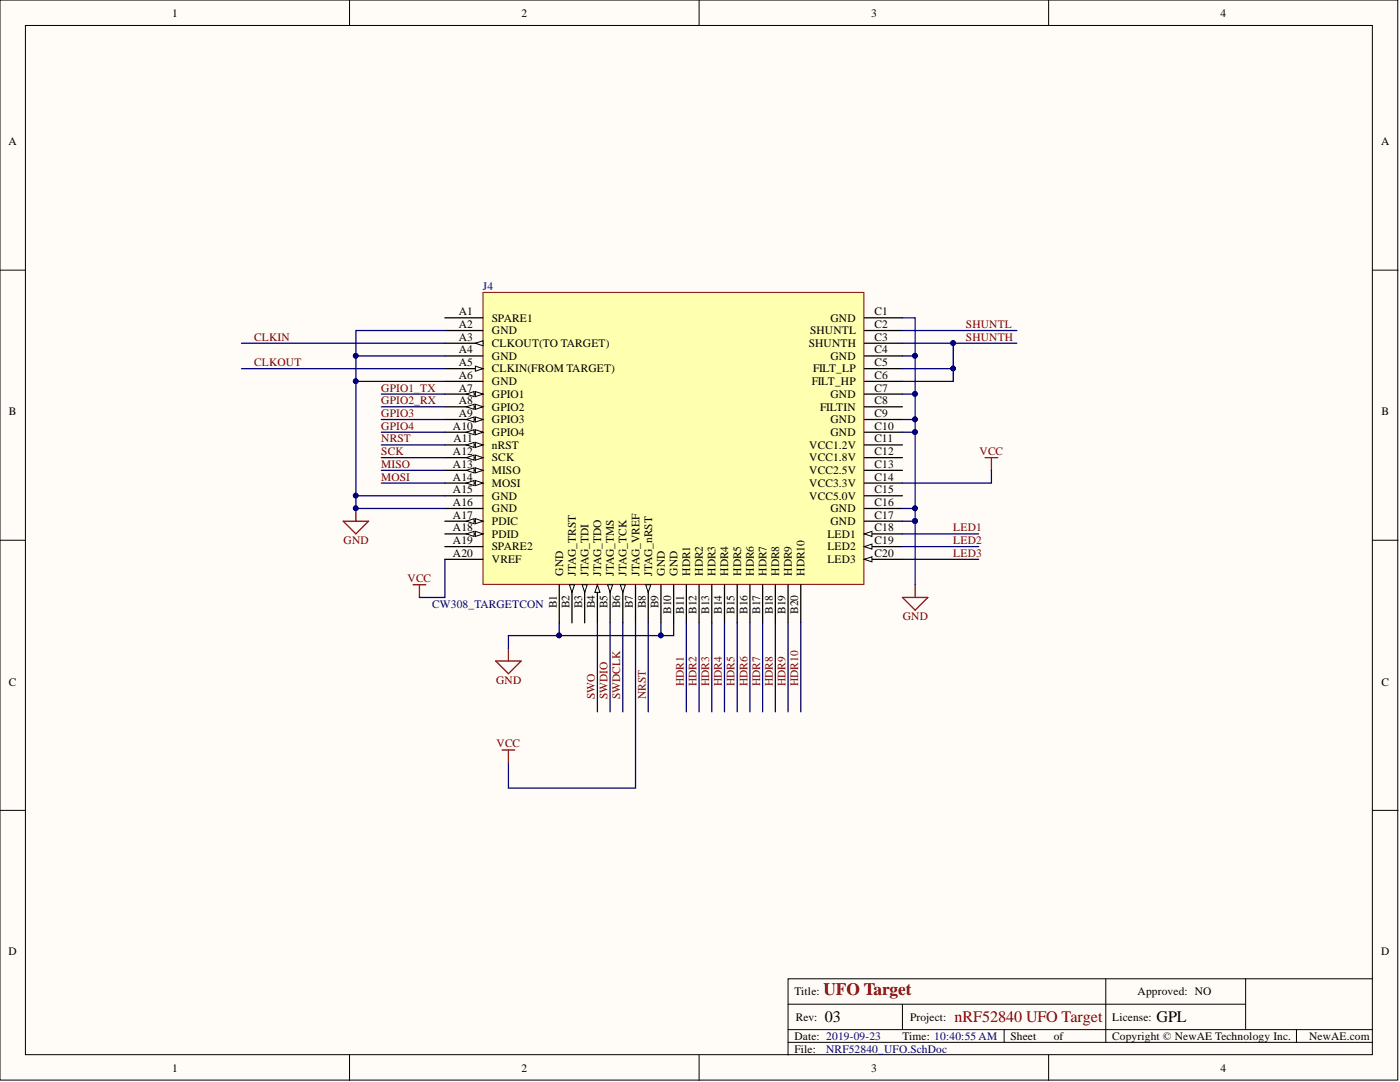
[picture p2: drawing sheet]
<svg xmlns="http://www.w3.org/2000/svg" width="279mm" height="216mm" viewBox="0 0 279 216" stroke-linecap="round" stroke-linejoin="round" font-family="sans-serif">
<defs><g id="words">
<text font-size="3.5" fill="#800000" x="164.4" y="198.6">UFO Target</text>
<g font-size="3.2">
<text x="164.6" y="204">03</text>
<text x="230.8" y="204">GPL</text>
</g>
<text font-size="3.2" fill="#800000" x="190.5" y="204">nRF52840 UFO Target</text>
<g font-size="2.3">
<text x="34.3" y="3.3">1</text>
<text x="104.1" y="3.3">2</text>
<text x="173.8" y="3.3">3</text>
<text x="243.6" y="3.3">4</text>
<text x="1.7" y="29">A</text>
<text x="275.6" y="29">A</text>
<text x="91.6" y="62.9">A1</text>
<text x="91.6" y="65.4">A2</text>
<text x="98.2" y="64.2">SPARE1</text>
<text x="165.7" y="64.2">GND</text>
<text x="174.5" y="62.9">C1</text>
<text x="174.5" y="65.4">C2</text>
<text x="91.6" y="68">A3</text>
<text x="91.6" y="70.5">A4</text>
<text x="98.2" y="66.7">GND</text>
<text x="98.2" y="69.3">CLKOUT(TO TARGET)</text>
<text x="98.2" y="71.8">GND</text>
<text x="161.4" y="69.3">SHUNTH</text>
<text x="161.7" y="66.7">SHUNTL</text>
<text x="165.7" y="71.8">GND</text>
<text x="174.5" y="68">C3</text>
<text x="174.5" y="70.5">C4</text>
<text x="91.6" y="73.1">A5</text>
<text x="91.6" y="75.6">A6</text>
<text x="98.2" y="74.3">CLKIN(FROM TARGET)</text>
<text x="98.2" y="76.9">GND</text>
<text x="162" y="76.9">FILT_HP</text>
<text x="162.3" y="74.3">FILT_LP</text>
<text x="174.5" y="73.1">C5</text>
<text x="174.5" y="75.6">C6</text>
<text x="1.8" y="82.9">B</text>
<text x="91.6" y="78.1">A7</text>
<text x="91.6" y="80.7">A8</text>
<text x="91.6" y="83.2">A9</text>
<text x="98.2" y="79.4">GPIO1</text>
<text x="98.2" y="81.9">GPIO2</text>
<text x="163.7" y="81.9">FILTIN</text>
<text x="165.7" y="79.4">GND</text>
<text x="174.5" y="78.1">C7</text>
<text x="174.5" y="80.7">C8</text>
<text x="174.5" y="83.2">C9</text>
<text x="275.7" y="82.9">B</text>
<text x="90.4" y="85.7">A10</text>
<text x="90.5" y="88.3">A11</text>
<text x="98.2" y="84.5">GPIO3</text>
<text x="98.2" y="87">GPIO4</text>
<text x="98.2" y="89.5">nRST</text>
<text x="161.5" y="89.5">VCC1.2V</text>
<text x="165.7" y="84.5">GND</text>
<text x="165.7" y="87">GND</text>
<text x="174.5" y="85.7">C10</text>
<text x="174.5" y="88.3">C11</text>
<text x="90.4" y="90.8">A12</text>
<text x="90.4" y="93.3">A13</text>
<text x="90.4" y="95.9">A14</text>
<text x="98.2" y="92.1">SCK</text>
<text x="98.2" y="94.6">MISO</text>
<text x="161.5" y="92.1">VCC1.8V</text>
<text x="161.5" y="94.6">VCC2.5V</text>
<text x="174.5" y="90.8">C12</text>
<text x="174.5" y="93.3">C13</text>
<text x="174.5" y="95.9">C14</text>
<text x="90.4" y="98.4">A15</text>
<text x="90.4" y="101">A16</text>
<text x="98.2" y="97.2">MOSI</text>
<text x="98.2" y="99.7">GND</text>
<text x="161.5" y="97.2">VCC3.3V</text>
<text x="161.5" y="99.7">VCC5.0V</text>
<text x="174.5" y="98.4">C15</text>
<text x="174.5" y="101">C16</text>
<text x="90.4" y="103.5">A17</text>
<text x="90.4" y="106">A18</text>
<text x="98.2" y="102.2">GND</text>
<text x="98.2" y="104.8">PDIC</text>
<text x="98.2" y="107.3">PDID</text>
<text x="165.1" y="107.3">LED1</text>
<text x="165.7" y="102.2">GND</text>
<text x="165.7" y="104.8">GND</text>
<text x="174.5" y="103.5">C17</text>
<text x="174.5" y="106">C18</text>
<text x="90.4" y="108.6">A19</text>
<text x="90.4" y="111.1">A20</text>
<text x="98.2" y="109.8">SPARE2</text>
<text x="98.2" y="112.4">VREF</text>
<text x="165.1" y="109.8">LED2</text>
<text x="165.1" y="112.4">LED3</text>
<text x="174.5" y="108.6">C19</text>
<text x="174.5" y="111.1">C20</text>
<text x="112.4" y="114.9" transform="rotate(-90 112.4 114.9)">GND</text>
<text x="114.9" y="114.9" transform="rotate(-90 114.9 114.9)">JTAG_TRST</text>
<text x="117.4" y="114.9" transform="rotate(-90 117.4 114.9)">JTAG_TDI</text>
<text x="120" y="114.9" transform="rotate(-90 120 114.9)">JTAG_TDO</text>
<text x="122.5" y="114.9" transform="rotate(-90 122.5 114.9)">JTAG_TMS</text>
<text x="125.1" y="114.9" transform="rotate(-90 125.1 114.9)">JTAG_TCK</text>
<text x="127.6" y="114.9" transform="rotate(-90 127.6 114.9)">JTAG_VREF</text>
<text x="130.1" y="114.9" transform="rotate(-90 130.1 114.9)">JTAG_nRST</text>
<text x="132.7" y="114.9" transform="rotate(-90 132.7 114.9)">GND</text>
<text x="135.2" y="114.9" transform="rotate(-90 135.2 114.9)">GND</text>
<text x="137.7" y="114.9" transform="rotate(-90 137.7 114.9)">HDR1</text>
<text x="140.3" y="114.9" transform="rotate(-90 140.3 114.9)">HDR2</text>
<text x="142.8" y="114.9" transform="rotate(-90 142.8 114.9)">HDR3</text>
<text x="145.4" y="114.9" transform="rotate(-90 145.4 114.9)">HDR4</text>
<text x="147.9" y="114.9" transform="rotate(-90 147.9 114.9)">HDR5</text>
<text x="150.4" y="114.9" transform="rotate(-90 150.4 114.9)">HDR6</text>
<text x="153" y="114.9" transform="rotate(-90 153 114.9)">HDR7</text>
<text x="155.5" y="114.9" transform="rotate(-90 155.5 114.9)">HDR8</text>
<text x="158" y="114.9" transform="rotate(-90 158 114.9)">HDR9</text>
<text x="160.6" y="114.9" transform="rotate(-90 160.6 114.9)">HDR10</text>
<text x="111.1" y="121.4" transform="rotate(-90 111.1 121.4)">B1</text>
<text x="113.6" y="121.4" transform="rotate(-90 113.6 121.4)">B2</text>
<text x="116.2" y="121.4" transform="rotate(-90 116.2 121.4)">B3</text>
<text x="118.7" y="121.4" transform="rotate(-90 118.7 121.4)">B4</text>
<text x="121.3" y="121.4" transform="rotate(-90 121.3 121.4)">B5</text>
<text x="123.8" y="121.4" transform="rotate(-90 123.8 121.4)">B6</text>
<text x="126.3" y="121.4" transform="rotate(-90 126.3 121.4)">B7</text>
<text x="128.9" y="121.4" transform="rotate(-90 128.9 121.4)">B8</text>
<text x="131.4" y="121.4" transform="rotate(-90 131.4 121.4)">B9</text>
<text x="133.9" y="122.5" transform="rotate(-90 133.9 122.5)">B10</text>
<text x="136.5" y="122.4" transform="rotate(-90 136.5 122.4)">B11</text>
<text x="139" y="122.5" transform="rotate(-90 139 122.5)">B12</text>
<text x="141.5" y="122.5" transform="rotate(-90 141.5 122.5)">B13</text>
<text x="144.1" y="122.5" transform="rotate(-90 144.1 122.5)">B14</text>
<text x="146.6" y="122.5" transform="rotate(-90 146.6 122.5)">B15</text>
<text x="149.2" y="122.5" transform="rotate(-90 149.2 122.5)">B16</text>
<text x="151.7" y="122.5" transform="rotate(-90 151.7 122.5)">B17</text>
<text x="154.2" y="122.5" transform="rotate(-90 154.2 122.5)">B18</text>
<text x="156.8" y="122.5" transform="rotate(-90 156.8 122.5)">B19</text>
<text x="159.3" y="122.5" transform="rotate(-90 159.3 122.5)">B20</text>
<text x="1.8" y="136.8">C</text>
<text x="275.7" y="136.8">C</text>
<text x="1.7" y="190.7">D</text>
<text x="275.6" y="190.7">D</text>
<text x="158.5" y="198.6">Title:</text>
<text x="158.8" y="203.7">Rev:</text>
<text x="181.6" y="203.7">Project:</text>
<text x="222" y="203.7">License:</text>
<text x="227" y="198.6">Approved: NO</text>
<text x="158.5" y="207.5">Date: 2019-09-23</text>
<text x="180.1" y="207.5">Time: 10:40:55 AM</text>
<text x="201.7" y="207.5">Sheet</text>
<text x="210.3" y="207.5">of</text>
<text x="222" y="207.5">Copyright © NewAE Technology Inc.</text>
<text x="261.3" y="207.5">NewAE.com</text>
<text x="34.3" y="213.8">1</text>
<text x="104.1" y="213.8">2</text>
<text x="158.5" y="210">File:</text>
<text x="173.8" y="213.8">3</text>
<text x="243.6" y="213.8">4</text>
</g>
<g font-size="2.3" fill="#000080">
<text x="96.4" y="57.8">J4</text>
<text x="86.2" y="121.2">CW308_TARGETCON</text>
<text x="164.9" y="210">NRF52840_UFO.SchDoc</text>
</g>
<g font-size="2.3" fill="#800000">
<text x="192.8" y="65.4">SHUNTL</text>
<text x="50.7" y="68">CLKIN</text>
<text x="192.8" y="68">SHUNTH</text>
<text x="50.7" y="73.1">CLKOUT</text>
<text x="76.1" y="83.2">GPIO3</text>
<text x="76.1" y="78.1">GPIO1_TX</text>
<text x="76.1" y="80.7">GPIO2_RX</text>
<text x="76.1" y="88.3">NRST</text>
<text x="76.1" y="85.7">GPIO4</text>
<text x="76.1" y="93.3">MISO</text>
<text x="76.1" y="95.9">MOSI</text>
<text x="76.1" y="90.8">SCK</text>
<text x="195.5" y="90.8">VCC</text>
<text x="190.2" y="106">LED1</text>
<text x="68.6" y="108.6">GND</text>
<text x="190.2" y="108.6">LED2</text>
<text x="190.2" y="111.1">LED3</text>
<text x="81.3" y="116.2">VCC</text>
<text x="180.2" y="123.8">GND</text>
<text x="99" y="136.5">GND</text>
<text x="136.5" y="137" transform="rotate(-90 136.5 137)">HDR1</text>
<text x="139" y="137" transform="rotate(-90 139 137)">HDR2</text>
<text x="141.5" y="137" transform="rotate(-90 141.5 137)">HDR3</text>
<text x="144.1" y="137" transform="rotate(-90 144.1 137)">HDR4</text>
<text x="146.6" y="137" transform="rotate(-90 146.6 137)">HDR5</text>
<text x="149.2" y="137" transform="rotate(-90 149.2 137)">HDR6</text>
<text x="151.7" y="137" transform="rotate(-90 151.7 137)">HDR7</text>
<text x="154.2" y="137" transform="rotate(-90 154.2 137)">HDR8</text>
<text x="156.8" y="137" transform="rotate(-90 156.8 137)">HDR9</text>
<text x="159.3" y="137" transform="rotate(-90 159.3 137)">HDR10</text>
<text x="118.7" y="139.5" transform="rotate(-90 118.7 139.5)">SWO</text>
<text x="121.3" y="139.5" transform="rotate(-90 121.3 139.5)">SWDIO</text>
<text x="123.8" y="139.5" transform="rotate(-90 123.8 139.5)">SWDCLK</text>
<text x="128.9" y="139.5" transform="rotate(-90 128.9 139.5)">NRST</text>
<text x="99.1" y="149.1">VCC</text>
</g>
</g></defs>
<g fill="#fffcf8" stroke="#000" stroke-width=".2">
<path d="M0 0h279v215.5h-279z"/>
<path d="M5.1 5.1h268.8v205.3h-268.8z"/>
</g>
<g fill="none" stroke="#000" stroke-width=".2">
<path d="M69.8 0v5.1M139.5 0v5.1M209.3 0v5.1M0 53.9h5.1M274 53.9h5M0 107.8h5.1M274 107.8h5M0 161.7h5.1M274 161.7h5M220.7 195.3v12.7M248.6 195.3h-91.3v15.2M274 195.3h-25.4v10.2"/>
<path d="M69.8 210.5v5.1M139.5 210.5v5.1M157.3 200.4h91.3M157.3 208h116.7M157.3 205.5h116.7M180.1 200.4v5.1M200.4 205.5v2.5M209.3 210.5v5.1M258.7 205.5v2.5"/>
</g>
<path d="M96.4 58.3h76v58.3h-76z" fill="#ffffb0" stroke="#800000" stroke-width=".2"/>
<path d="M88.8 63.4h7.6M88.8 66h7.6M88.8 68.5h7.6" fill="none" stroke="#000" stroke-width=".25"/>
<path d="M94.9 68.5l1.5-.5v1z" fill="#fffcf8"/>
<path d="M94.9 68.5l1.5-.5v1z" fill="none" stroke="#000" stroke-width=".2"/>
<path d="M88.8 71h7.6M88.8 73.6h7.6" fill="none" stroke="#000" stroke-width=".25"/>
<path d="M94.9 73.1l1.5 .5-1.5 .5z" fill="#fffcf8"/>
<path d="M94.9 73.1l1.5 .5-1.5 .5z" fill="none" stroke="#000" stroke-width=".2"/>
<path d="M88.8 76.1h7.6M88.8 78.6h7.6" fill="none" stroke="#000" stroke-width=".25"/>
<path d="M94.9 78.1l1.5 .5-1.5 .5z" fill="#fffcf8"/>
<path d="M94.9 78.1l1.5 .5-1.5 .5z" fill="none" stroke="#000" stroke-width=".2"/>
<path d="M93.1 78.6l1.5-.5v1z" fill="#fffcf8"/>
<path d="M93.1 78.6l1.5-.5v1z" fill="none" stroke="#000" stroke-width=".2"/>
<path d="M88.8 81.2h7.6" fill="none" stroke="#000" stroke-width=".25"/>
<path d="M94.9 80.7l1.5 .5-1.5 .5z" fill="#fffcf8"/>
<path d="M94.9 80.7l1.5 .5-1.5 .5z" fill="none" stroke="#000" stroke-width=".2"/>
<path d="M93.1 81.2l1.5-.5v1z" fill="#fffcf8"/>
<path d="M93.1 81.2l1.5-.5v1z" fill="none" stroke="#000" stroke-width=".2"/>
<path d="M88.8 83.7h7.6" fill="none" stroke="#000" stroke-width=".25"/>
<path d="M94.9 83.2l1.5 .5-1.5 .5z" fill="#fffcf8"/>
<path d="M94.9 83.2l1.5 .5-1.5 .5z" fill="none" stroke="#000" stroke-width=".2"/>
<path d="M93.1 83.7l1.5-.5v1z" fill="#fffcf8"/>
<path d="M93.1 83.7l1.5-.5v1z" fill="none" stroke="#000" stroke-width=".2"/>
<path d="M88.8 86.2h7.6" fill="none" stroke="#000" stroke-width=".25"/>
<path d="M94.9 85.7l1.5 .5-1.5 .6z" fill="#fffcf8"/>
<path d="M94.9 85.7l1.5 .5-1.5 .6z" fill="none" stroke="#000" stroke-width=".2"/>
<path d="M93.1 86.2l1.5-.5v1.1z" fill="#fffcf8"/>
<path d="M93.1 86.2l1.5-.5v1.1z" fill="none" stroke="#000" stroke-width=".2"/>
<path d="M88.8 88.8h7.6" fill="none" stroke="#000" stroke-width=".25"/>
<path d="M94.9 88.3l1.5 .5-1.5 .5z" fill="#fffcf8"/>
<path d="M94.9 88.3l1.5 .5-1.5 .5z" fill="none" stroke="#000" stroke-width=".2"/>
<path d="M93.1 88.8l1.5-.5v1z" fill="#fffcf8"/>
<path d="M93.1 88.8l1.5-.5v1z" fill="none" stroke="#000" stroke-width=".2"/>
<path d="M88.8 91.3h7.6" fill="none" stroke="#000" stroke-width=".25"/>
<path d="M94.9 90.8l1.5 .5-1.5 .5z" fill="#fffcf8"/>
<path d="M94.9 90.8l1.5 .5-1.5 .5z" fill="none" stroke="#000" stroke-width=".2"/>
<path d="M93.1 91.3l1.5-.5v1z" fill="#fffcf8"/>
<path d="M93.1 91.3l1.5-.5v1z" fill="none" stroke="#000" stroke-width=".2"/>
<path d="M88.8 93.9h7.6" fill="none" stroke="#000" stroke-width=".25"/>
<path d="M94.9 93.3l1.5 .6-1.5 .5z" fill="#fffcf8"/>
<path d="M94.9 93.3l1.5 .6-1.5 .5z" fill="none" stroke="#000" stroke-width=".2"/>
<path d="M93.1 93.9l1.5-.6v1.1z" fill="#fffcf8"/>
<path d="M93.1 93.9l1.5-.6v1.1z" fill="none" stroke="#000" stroke-width=".2"/>
<path d="M88.8 96.4h7.6" fill="none" stroke="#000" stroke-width=".25"/>
<path d="M94.9 95.9l1.5 .5-1.5 .5z" fill="#fffcf8"/>
<path d="M94.9 95.9l1.5 .5-1.5 .5z" fill="none" stroke="#000" stroke-width=".2"/>
<path d="M93.1 96.4l1.5-.5v1z" fill="#fffcf8"/>
<path d="M93.1 96.4l1.5-.5v1z" fill="none" stroke="#000" stroke-width=".2"/>
<path d="M88.8 98.9h7.6M88.8 101.5h7.6M88.8 104h7.6" fill="none" stroke="#000" stroke-width=".25"/>
<path d="M94.9 103.5l1.5 .5-1.5 .5z" fill="#fffcf8"/>
<path d="M94.9 103.5l1.5 .5-1.5 .5z" fill="none" stroke="#000" stroke-width=".2"/>
<path d="M93.1 104l1.5-.5v1z" fill="#fffcf8"/>
<path d="M93.1 104l1.5-.5v1z" fill="none" stroke="#000" stroke-width=".2"/>
<path d="M88.8 106.5h7.6" fill="none" stroke="#000" stroke-width=".25"/>
<path d="M94.9 106l1.5 .5-1.5 .5z" fill="#fffcf8"/>
<path d="M94.9 106l1.5 .5-1.5 .5z" fill="none" stroke="#000" stroke-width=".2"/>
<path d="M93.1 106.5l1.5-.5v1z" fill="#fffcf8"/>
<path d="M93.1 106.5l1.5-.5v1z" fill="none" stroke="#000" stroke-width=".2"/>
<path d="M88.8 109.1h7.6M88.8 111.6h7.6M111.6 116.7v7.6M114.1 116.7v7.6" fill="none" stroke="#000" stroke-width=".25"/>
<path d="M113.6 116.7h1.1l-.6 1.5z" fill="#fffcf8"/>
<path d="M113.6 116.7h1.1l-.6 1.5z" fill="none" stroke="#000" stroke-width=".2"/>
<path d="M116.7 116.7v7.6" fill="none" stroke="#000" stroke-width=".25"/>
<path d="M116.2 116.7h1l-.5 1.5z" fill="#fffcf8"/>
<path d="M116.2 116.7h1l-.5 1.5z" fill="none" stroke="#000" stroke-width=".2"/>
<path d="M119.2 116.7v7.6" fill="none" stroke="#000" stroke-width=".25"/>
<path d="M119.2 116.7l.5 1.5h-1z" fill="#fffcf8"/>
<path d="M119.2 116.7l.5 1.5h-1z" fill="none" stroke="#000" stroke-width=".2"/>
<path d="M121.8 116.7v7.6" fill="none" stroke="#000" stroke-width=".25"/>
<path d="M121.3 116.7h1l-.5 1.5z" fill="#fffcf8"/>
<path d="M121.3 116.7h1l-.5 1.5z" fill="none" stroke="#000" stroke-width=".2"/>
<path d="M124.3 116.7v7.6" fill="none" stroke="#000" stroke-width=".25"/>
<path d="M123.8 116.7h1l-.5 1.5z" fill="#fffcf8"/>
<path d="M123.8 116.7h1l-.5 1.5z" fill="none" stroke="#000" stroke-width=".2"/>
<path d="M126.8 116.7v7.6M129.4 116.7v7.6" fill="none" stroke="#000" stroke-width=".25"/>
<path d="M128.9 116.7h1l-.5 1.5z" fill="#fffcf8"/>
<path d="M128.9 116.7h1l-.5 1.5z" fill="none" stroke="#000" stroke-width=".2"/>
<g fill="none" stroke="#000" stroke-width=".25">
<path d="M172.5 63.4h7.6M172.5 66h7.6M172.5 68.5h7.6M172.5 71h7.6M172.5 73.6h7.6M172.5 76.1h7.6M172.5 78.6h7.6M172.5 81.2h7.6M172.5 83.7h7.6M172.5 86.2h7.6M172.5 88.8h7.6M172.5 91.3h7.6"/>
<path d="M172.5 93.9h7.6M172.5 96.4h7.6M172.5 98.9h7.6M131.9 116.7v7.6M134.4 116.7v7.6M137 116.7v7.6M139.5 116.7v7.6M142.1 116.7v7.6M144.6 116.7v7.6M147.1 116.7v7.6M149.7 116.7v7.6M152.2 116.7v7.6"/>
<path d="M154.7 116.7v7.6M157.3 116.7v7.6M159.8 116.7v7.6M172.5 101.5h7.6M172.5 104h7.6M172.5 106.5h7.6"/>
</g>
<path d="M172.5 106.5l1.5-.5v1z" fill="#fffcf8"/>
<path d="M172.5 106.5l1.5-.5v1z" fill="none" stroke="#000" stroke-width=".2"/>
<path d="M172.5 109.1h7.6" fill="none" stroke="#000" stroke-width=".25"/>
<path d="M172.5 109.1l1.5-.5v1z" fill="#fffcf8"/>
<path d="M172.5 109.1l1.5-.5v1z" fill="none" stroke="#000" stroke-width=".2"/>
<path d="M172.5 111.6h7.6" fill="none" stroke="#000" stroke-width=".25"/>
<path d="M172.5 111.6l1.5-.5v1z" fill="#fffcf8"/>
<path d="M172.5 111.6l1.5-.5v1z" fill="none" stroke="#000" stroke-width=".2"/>
<path d="M196.6 91.3h2.5M197.9 91.3v2.6M68.5 104h5.1l-2.6 2.5zM71 101.5v2.5M82.4 116.7h2.6M83.7 116.7v2.5M180.1 119.2h5.1l-2.6 2.6zM182.6 116.7v2.5M98.9 131.9h5.1l-2.5 2.5zM101.5 129.4v2.5M100.2 149.7h2.5M101.5 149.7v2.5" fill="none" stroke="#800000" stroke-width=".25"/>
<g fill="#000080" stroke="#000080" stroke-width=".2">
<circle cx="71" cy="101.4" r=".47"/>
<circle cx="131.9" cy="126.8" r=".47"/>
<circle cx="111.6" cy="126.8" r=".47"/>
<circle cx="71" cy="98.9" r=".47"/>
<circle cx="71" cy="71" r=".47"/>
<circle cx="71" cy="76.1" r=".47"/>
<circle cx="182.6" cy="71" r=".47"/>
<circle cx="182.6" cy="78.6" r=".47"/>
<circle cx="182.6" cy="83.7" r=".47"/>
<circle cx="182.6" cy="86.2" r=".47"/>
<circle cx="182.6" cy="101.4" r=".47"/>
<circle cx="182.6" cy="104" r=".47"/>
<circle cx="190.2" cy="68.5" r=".47"/>
<circle cx="190.2" cy="73.5" r=".47"/>
</g>
<g fill="none" stroke="#000080" stroke-width=".25">
<path d="M48.2 68.5h40.6M48.2 73.6h40.6M71 71h17.8M71 76.1h17.8M76.1 78.6h12.7M88.8 66h-17.8v32.9M180.1 63.4h2.5v40.6M180.1 68.5h10.1v7.6h-10.1M180.1 71h2.5M180.1 78.6h2.5M180.1 66h22.8M180.1 73.6h10.1"/>
<path d="M190.2 68.5h12.7M76.1 81.2h12.7M76.1 83.7h12.7M76.1 86.2h12.7M76.1 88.8h12.7M76.1 91.3h12.7M76.1 93.9h12.7M76.1 96.4h12.7M88.8 98.9h-17.8v2.6h17.8M180.1 83.7h2.5M180.1 86.2h2.5M197.9 93.9v2.5h-17.8"/>
<path d="M88.8 111.6v7.6h-5.1M180.1 111.6h15.2M180.1 109.1h15.2M180.1 106.5h15.2M180.1 104h2.5M180.1 101.5h2.5M182.6 104v12.7M111.6 124.3v2.5h20.3v-2.5M111.6 126.8h-10.1v2.6M119.2 124.3v17.7M121.8 124.3v17.7M124.3 124.3v17.7"/>
<path d="M126.8 124.3v33h-25.3v-5.1M129.4 124.3v17.7M134.4 124.3v2.5h-2.5M137 124.3v17.7M139.5 124.3v17.7M142.1 124.3v17.7M144.6 124.3v17.7M147.1 124.3v17.7M149.7 124.3v17.7M152.2 124.3v17.7M154.7 124.3v17.7M157.3 124.3v17.7"/>
<path d="M159.8 124.3v17.7"/>
</g>
<use href="#words"/>
</svg>
